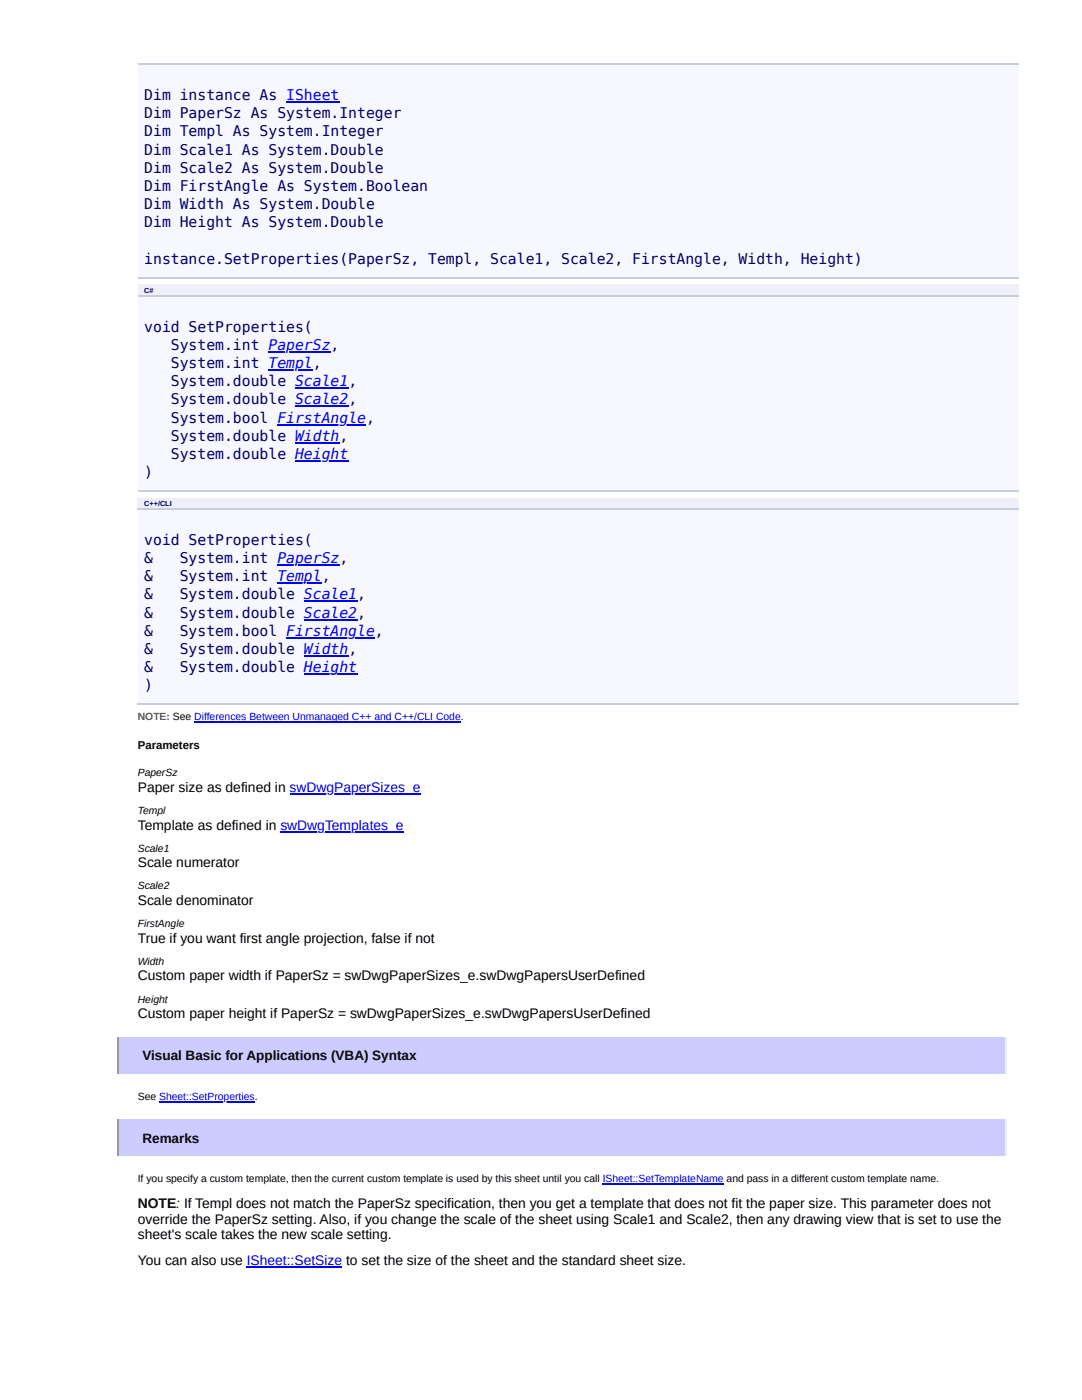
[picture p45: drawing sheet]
<svg xmlns="http://www.w3.org/2000/svg" width="216mm" height="279mm" viewBox="0 0 216 279" stroke-linecap="round" stroke-linejoin="round" font-family="sans-serif">
<defs><g id="words">
<g font-size="2.9" fill="#006">
<text x="28.8" y="20">Dim instance As ISheet</text>
<text x="28.8" y="23.6">Dim PaperSz As System.Integer</text>
<text x="28.8" y="27.2">Dim Templ As System.Integer</text>
<text x="28.8" y="30.9">Dim Scale1 As System.Double</text>
<text x="28.8" y="34.5">Dim Scale2 As System.Double</text>
<text x="28.8" y="38.1">Dim FirstAngle As System.Boolean</text>
<text x="28.8" y="41.8">Dim Width As System.Double</text>
<text x="28.8" y="45.4">Dim Height As System.Double</text>
<text x="28.8" y="52.7">instance.SetProperties(PaperSz, Templ, Scale1, Scale2, FirstAngle, Width, Height)</text>
<text x="28.8" y="66.2">void SetProperties(</text>
<text x="34.1" y="69.8">System.int PaperSz,</text>
<text x="34.1" y="73.4">System.int Templ,</text>
<text x="34.1" y="77.1">System.double Scale1,</text>
<text x="34.1" y="80.7">System.double Scale2,</text>
<text x="34.1" y="84.3">System.bool FirstAngle,</text>
<text x="34.1" y="88">System.double Width,</text>
<text x="28.8" y="95.2">)</text>
<text x="34.1" y="91.6">System.double Height</text>
<text x="28.8" y="108.7">void SetProperties(</text>
<text x="28.8" y="112.4">&amp;</text>
<text x="35.9" y="112.4">System.int PaperSz,</text>
<text x="28.8" y="116">&amp;</text>
<text x="28.8" y="119.6">&amp;</text>
<text x="35.9" y="116">System.int Templ,</text>
<text x="35.9" y="119.6">System.double Scale1,</text>
<text x="28.8" y="123.3">&amp;</text>
<text x="35.9" y="123.3">System.double Scale2,</text>
<text x="28.8" y="126.9">&amp;</text>
<text x="28.8" y="130.5">&amp;</text>
<text x="35.9" y="126.9">System.bool FirstAngle,</text>
<text x="35.9" y="130.5">System.double Width,</text>
<text x="28.8" y="134.2">&amp;</text>
<text x="28.8" y="137.8">)</text>
<text x="35.9" y="134.2">System.double Height</text>
</g>
<g font-size="2.8">
<text x="27.5" y="158">Paper size as defined in swDwgPaperSizes_e</text>
<text x="27.5" y="165.6">Template as defined in swDwgTemplates_e</text>
<text x="27.5" y="173.1">Scale numerator</text>
<text x="27.5" y="180.6">Scale denominator</text>
<text x="27.5" y="188.1">True if you want first angle projection, false if not</text>
<text x="27.5" y="195.7">Custom paper width if PaperSz = swDwgPaperSizes_e.swDwgPapersUserDefined</text>
<text x="27.5" y="203.2">Custom paper height if PaperSz = swDwgPaperSizes_e.swDwgPapersUserDefined</text>
<text x="27.5" y="241.1">NOTE: If Templ does not match the PaperSz specification, then you get a template that does not fit the paper size. This parameter does not</text>
<text x="27.5" y="244.2">override the PaperSz setting. Also, if you change the scale of the sheet using Scale1 and Scale2, then any drawing view that is set to use the</text>
<text x="27.5" y="247.3">sheet's scale takes the new scale setting.</text>
<text x="27.5" y="252.5">You can also use ISheet::SetSize to set the size of the sheet and the standard sheet size.</text>
</g>
<g font-size="2.7">
<text x="28.4" y="211.5">Visual Basic for Applications (VBA) Syntax</text>
<text x="28.4" y="228.1">Remarks</text>
</g>
<text font-size="2.3" x="27.5" y="149.5">Parameters</text>
<text font-size="2.1" fill="#f00" x="27.5" y="143.8">NOTE: See Differences Between Unmanaged C++ and C++/CLI Code.</text>
<g font-size="2.1">
<text x="27.5" y="154.9">PaperSz</text>
<text x="27.5" y="162.5">Templ</text>
<text x="27.5" y="170">Scale1</text>
<text x="27.5" y="177.5">Scale2</text>
<text x="27.5" y="185">FirstAngle</text>
<text x="27.5" y="192.6">Width</text>
<text x="27.5" y="200.1">Height</text>
<text x="27.5" y="219.6">See Sheet::SetProperties.</text>
<text x="27.5" y="235.9">If you specify a custom template, then the current custom template is used by this sheet until you call ISheet::SetTemplateName and pass in a different custom template name.</text>
</g>
<g font-size="1.4" fill="#006">
<text x="28.8" y="58.4">C#</text>
<text x="28.8" y="100.9">C++/CLI</text>
</g>
</g></defs>
<path d="M27.5 12.7h175.7v42.6h-175.7z" fill="#f7f7ff"/>
<path d="M27.5 12.8h175.7M27.5 55.4h175.7" fill="none" stroke="#c8cdde" stroke-width=".26"/>
<g fill="#efeff7">
<path d="M27.5 56.8h105.9v2.1h-105.9z"/>
<path d="M133.4 56.8h69.8v2.1h-69.8z"/>
</g>
<path d="M27.5 58.9h175.7v39.2h-175.7z" fill="#f7f7ff"/>
<path d="M27.5 59h175.7M27.5 98h175.7" fill="none" stroke="#c8cdde" stroke-width=".26"/>
<g fill="#efeff7">
<path d="M27.5 99.4h129.5v2.3h-129.5z"/>
<path d="M157 99.4h46.2v2.3h-46.2z"/>
</g>
<path d="M27.5 101.7h175.7v39h-175.7z" fill="#f7f7ff"/>
<path d="M27.5 101.6h175.7M27.5 140.5h175.7" fill="none" stroke="#c8cdde" stroke-width=".26"/>
<path d="M23.3 207.1h177.6v7.3h-177.6z" fill="#ccf"/>
<path d="M200.7 207.1v7.3" fill="none" stroke="#eee" stroke-width=".26"/>
<path d="M23.5 207.1v7.3" fill="none" stroke="#9a9a9a" stroke-width=".26"/>
<path d="M23.3 223.4h177.6v7.3h-177.6z" fill="#ccf"/>
<path d="M200.7 223.4v7.3" fill="none" stroke="#eee" stroke-width=".26"/>
<path d="M23.5 223.4v7.3" fill="none" stroke="#9a9a9a" stroke-width=".26"/>
<g fill="none" stroke="#00f" stroke-width=".26">
<path d="M57.1 20.4h10.6M53.6 70.2h12.4M53.6 73.8h8.8M58.9 77.5h10.6M55.3 84.7h17.7M58.9 81.1h10.6M58.9 88.4h8.8M58.9 92h10.6M55.3 112.8h12.4M55.3 116.4h8.9M57.1 127.3h17.7M60.7 120h10.6"/>
<path d="M60.7 123.7h10.6M60.7 130.9h8.8M60.7 134.6h10.6M38.8 144.2h53.2M57.8 158.4h26.1M55.9 166h24.6M31.8 219.9h19M120.3 236.3h24.1M49.2 252.9h19.1"/>
</g>
<use href="#words"/>
</svg>
